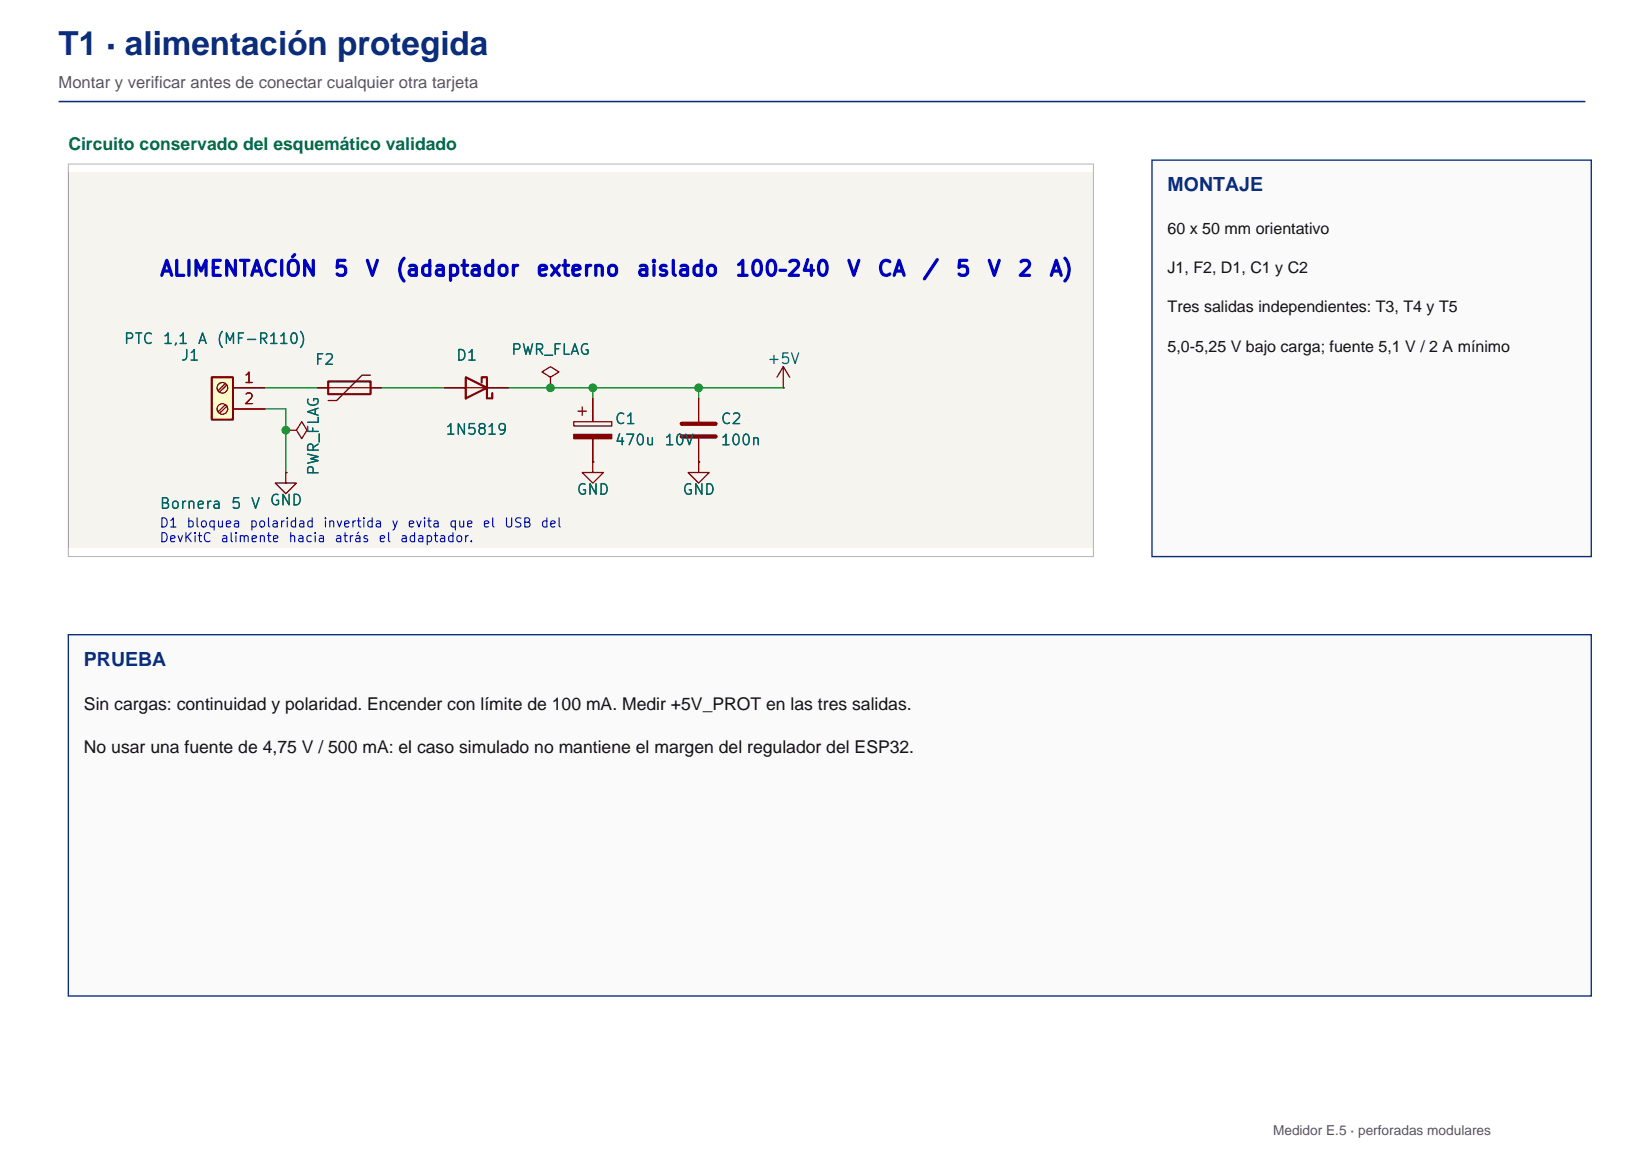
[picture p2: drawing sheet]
<svg xmlns="http://www.w3.org/2000/svg" width="297mm" height="210mm" viewBox="0 0 297 210" stroke-linecap="round" stroke-linejoin="round" font-family="sans-serif">
<defs><g id="words">
<text font-size="6" fill="#0a2e7a" x="10.6" y="9.9">T1 · alimentación protegida</text>
<g font-size="3.5" fill="#0a2e7a">
<text x="211" y="34.6">MONTAJE</text>
<text x="15.2" y="120.3">PRUEBA</text>
</g>
<text font-size="3.2" fill="#056e3d" x="12.3" y="27.2">Circuito conservado del esquemático validado</text>
<g font-size="3.2" fill="#141414">
<text x="15.2" y="128.3">Sin cargas: continuidad y polaridad. Encender con límite de 100 mA. Medir +5V_PROT en las tres salidas.</text>
<text x="15.2" y="136.1">No usar una fuente de 4,75 V / 500 mA: el caso simulado no mantiene el margen del regulador del ESP32.</text>
</g>
<text font-size="3" fill="#595959" x="10.6" y="15.9">Montar y verificar antes de conectar cualquier otra tarjeta</text>
<g font-size="2.9" fill="#141414">
<text x="211" y="42.3">60 x 50 mm orientativo</text>
<text x="211" y="49.4">J1, F2, D1, C1 y C2</text>
<text x="211" y="56.4">Tres salidas independientes: T3, T4 y T5</text>
<text x="211" y="63.5">5,0-5,25 V bajo carga; fuente 5,1 V / 2 A mínimo</text>
</g>
<g font-size="2.7" fill="#0000c2">
<text x="28.7" y="50.6">ALIMENTACIÓN</text>
<text x="60.1" y="50.6">5</text>
<text x="65.8" y="50.6">V</text>
<text x="71.3" y="50.6">(adaptador</text>
<text x="96.7" y="50.6">externo</text>
<text x="114.8" y="50.6">aislado</text>
<text x="132.7" y="50.6">100–240</text>
<text x="152.8" y="50.6">V</text>
<text x="158.3" y="50.6">CA</text>
<text x="166.5" y="50.6">/</text>
<text x="172.5" y="50.6">5</text>
<text x="178.2" y="50.6">V</text>
<text x="183.7" y="50.6">2</text>
<text x="189.4" y="50.6">A)</text>
<text x="204.6" y="54.4">PUNTOS</text>
<text x="286.1" y="54.4">DE</text>
</g>
<text font-size="2.5" fill="#595959" x="230" y="205">Medidor E.5 · perforadas modulares</text>
<text font-size="2" fill="#840000" x="47" y="11.4">1</text>
<g font-size="1.9" fill="#006464">
<text x="22.2" y="62.6">PTC</text>
<text x="29.3" y="62.6">1,1</text>
<text x="32.5" y="65.6">J1</text>
<text x="35.6" y="62.6">A</text>
<text x="39" y="62.6">(MF-R110)</text>
<text x="82.3" y="65.6">D1</text>
<text x="92.2" y="64.6">PWR_FLAG</text>
<text x="56.8" y="66.4">F2</text>
<text x="138.5" y="66.2">+5V</text>
<text x="110.9" y="77.1">C1</text>
<text x="130.1" y="77.1">C2</text>
<text x="80.3" y="79">1N5819</text>
<text x="110.9" y="80.9">470u</text>
<text x="119.9" y="80.9">10V</text>
<text x="130.1" y="80.9">100n</text>
<text x="58.1" y="86" transform="rotate(-90 58.1 86)">PWR_FLAG</text>
<text x="104" y="89.9">GND</text>
<text x="123.2" y="89.9">GND</text>
<text x="28.7" y="92.4">Bornera</text>
<text x="41.6" y="92.4">5</text>
<text x="45.2" y="92.4">V</text>
<text x="48.6" y="91.8">GND</text>
<text x="205.4" y="95.6">+5V</text>
<text x="257.5" y="100.8">rojo</text>
<text x="211.2" y="102.8">R14</text>
<text x="286.1" y="108.5" transform="rotate(-90 286.1 108.5)">+3V3</text>
<text x="44" y="138.3">J2</text>
</g>
<g font-size="1.9" fill="#a90000">
<text x="43.9" y="69.7">1</text>
<text x="43.9" y="73.5">2</text>
</g>
<text font-size="1.9" fill="#0f0f0f" x="86.1" y="136.5">VBIAS</text>
<g font-size="1.8" fill="#0000c2">
<text x="28.7" y="129.9">total</text>
<text x="36.7" y="129.9">del</text>
<text x="42.5" y="129.9">tablero,</text>
<text x="54.6" y="129.9">0–60</text>
<text x="62.5" y="129.9">A,</text>
<text x="66.6" y="129.9">burden</text>
<text x="77.6" y="129.9">22</text>
<text x="82.7" y="129.9">Ω</text>
</g>
<g font-size="1.7" fill="#0000c2">
<text x="204.6" y="59.4">Lazos</text>
<text x="255.6" y="59.4">la</text>
<text x="273.5" y="59.4">osciloscopio</text>
<text x="204.6" y="62">TP8</text>
<text x="210.8" y="62">y</text>
<text x="213.6" y="62">TP9</text>
<text x="219.7" y="62">reciben</text>
<text x="234.3" y="62">caimán</text>
<text x="244.9" y="62">de</text>
<text x="249.4" y="62">tierra</text>
<text x="257.7" y="62">de</text>
<text x="266.3" y="62">punta.</text>
<text x="28.7" y="95.7">D1</text>
<text x="33.6" y="95.7">bloquea</text>
<text x="45" y="95.7">polaridad</text>
<text x="58.2" y="95.7">invertida</text>
<text x="70.6" y="95.7">y</text>
<text x="73.5" y="95.7">evita</text>
<text x="81" y="95.7">que</text>
<text x="87" y="95.7">el</text>
<text x="91" y="95.7">USB</text>
<text x="97.5" y="95.7">del</text>
<text x="28.7" y="98.4">DevKitC</text>
<text x="39.7" y="98.4">alimente</text>
<text x="52" y="98.4">hacia</text>
<text x="60.3" y="98.4">atrás</text>
<text x="68.2" y="98.4">el</text>
<text x="72.1" y="98.4">adaptador.</text>
<text x="204.6" y="181.8">cierran</text>
<text x="214.9" y="181.8">en</text>
<text x="219.5" y="181.8">VBIAS;</text>
<text x="228.7" y="181.8">al</text>
<text x="232.7" y="181.8">divisor</text>
<text x="242.5" y="181.8">solo</text>
<text x="249.4" y="181.8">llega</text>
<text x="257.1" y="181.8">la</text>
<text x="261.1" y="181.8">corriente</text>
</g>
</g></defs>
<path d="M10.6 18.3h275.9" fill="none" stroke="#0a2e7a" stroke-width=".28"/>
<path d="M12.3 31.2h185.3v67.8h-185.3z" fill="#f5f4ef" stroke="#f5f4ef" stroke-width=".18"/>
<path d="M12.3 31.2v67.8M12.3 83.9h.1" fill="none" stroke="#840000" stroke-width=".23"/>
<path d="M38.3 68.1h3.8v7.7h-3.8z" fill="#ffffc2"/>
<path d="M38.3 68.1h3.8v7.7h-3.8zM59.3 68.9h7.6v2.3h-7.6zM84.2 68.1l3.8 2-3.8 1.9zM87 69.1v-1h1v3.9h.9v-1" fill="none" stroke="#840000" stroke-width=".38"/>
<g fill="none" stroke="#840000" stroke-width=".23">
<path d="M40.7 69.3l-1.3 1.3M40.7 73.1l-1.3 1.3M41 69.6l-1.3 1.2M41 73.4l-1.3 1.2M42.1 70.1h5.7M42.1 73.9h5.7M51.6 77.7h2l.9-1.5 1 1.5-1 1.5-.9-1.5M51.6 77.7h.1M57.4 70.1h11.5M66.9 67.8h-1.5l-4.6 4.6h-1.5M80.3 70.1h11.5M99.5 68.1l1.5-.9-1.5-1-1.6 1 1.6 .9v2"/>
<path d="M99.5 70.1h.1M103.7 76.2h6.8v.7h-6.8zM104.4 74.3h1.6M105.2 73.5v1.5M107.1 72v4.2M107.1 79.2v4.2M126.2 72v4.2M126.2 79.2v4.2M141.5 70.1h.1M141.5 66.2l-1.1 1.9M141.5 66.2l1.2 1.9M141.5 66.2v3.9"/>
<path d="M51.6 85.4v1.9h2l-2 1.9-1.9-1.9h1.9M51.6 85.4h.1M107.1 83.4v2h1.9l-1.9 1.9-1.9-1.9h1.9M107.1 83.4h.1M126.2 83.4v2h1.9l-1.9 1.9-1.9-1.9h1.9M126.2 83.4h.1"/>
<circle cx="40.2" cy="70.1" r=".96"/>
<circle cx="40.2" cy="73.9" r=".96"/>
</g>
<path d="M103.7 78.5h6.8v.7h-6.8z" fill="#840000" stroke="#840000" stroke-width=".23"/>
<path d="M123.2 76.6h6.1M123.2 78.9h6.1" fill="none" stroke="#840000" stroke-width=".76"/>
<path d="M47.8 70.1h9.6M47.8 73.9h3.8v11.5M68.9 70.1h11.4M91.8 70.1h49.7M107.1 70.1v1.9M126.2 70.1v1.9" fill="none" stroke="#009600" stroke-width=".23"/>
<g fill="#009600" stroke="#009600" stroke-width=".18">
<circle cx="107.1" cy="70.1" r=".69"/>
<circle cx="99.5" cy="70.1" r=".69"/>
<circle cx="51.6" cy="77.7" r=".69"/>
<circle cx="126.2" cy="70.1" r=".69"/>
</g>
<path d="M12.3 29.6h185.3v70.9h-185.3z" fill="none" stroke="#b3b3b3" stroke-width=".18"/>
<g fill="#fafafa" stroke="#0a2e7a" stroke-width=".25">
<path d="M208.1 28.9h79.4v71.6h-79.4z"/>
<path d="M12.3 114.7h275.2v65.2h-275.2z"/>
</g>
<use href="#words"/>
</svg>
